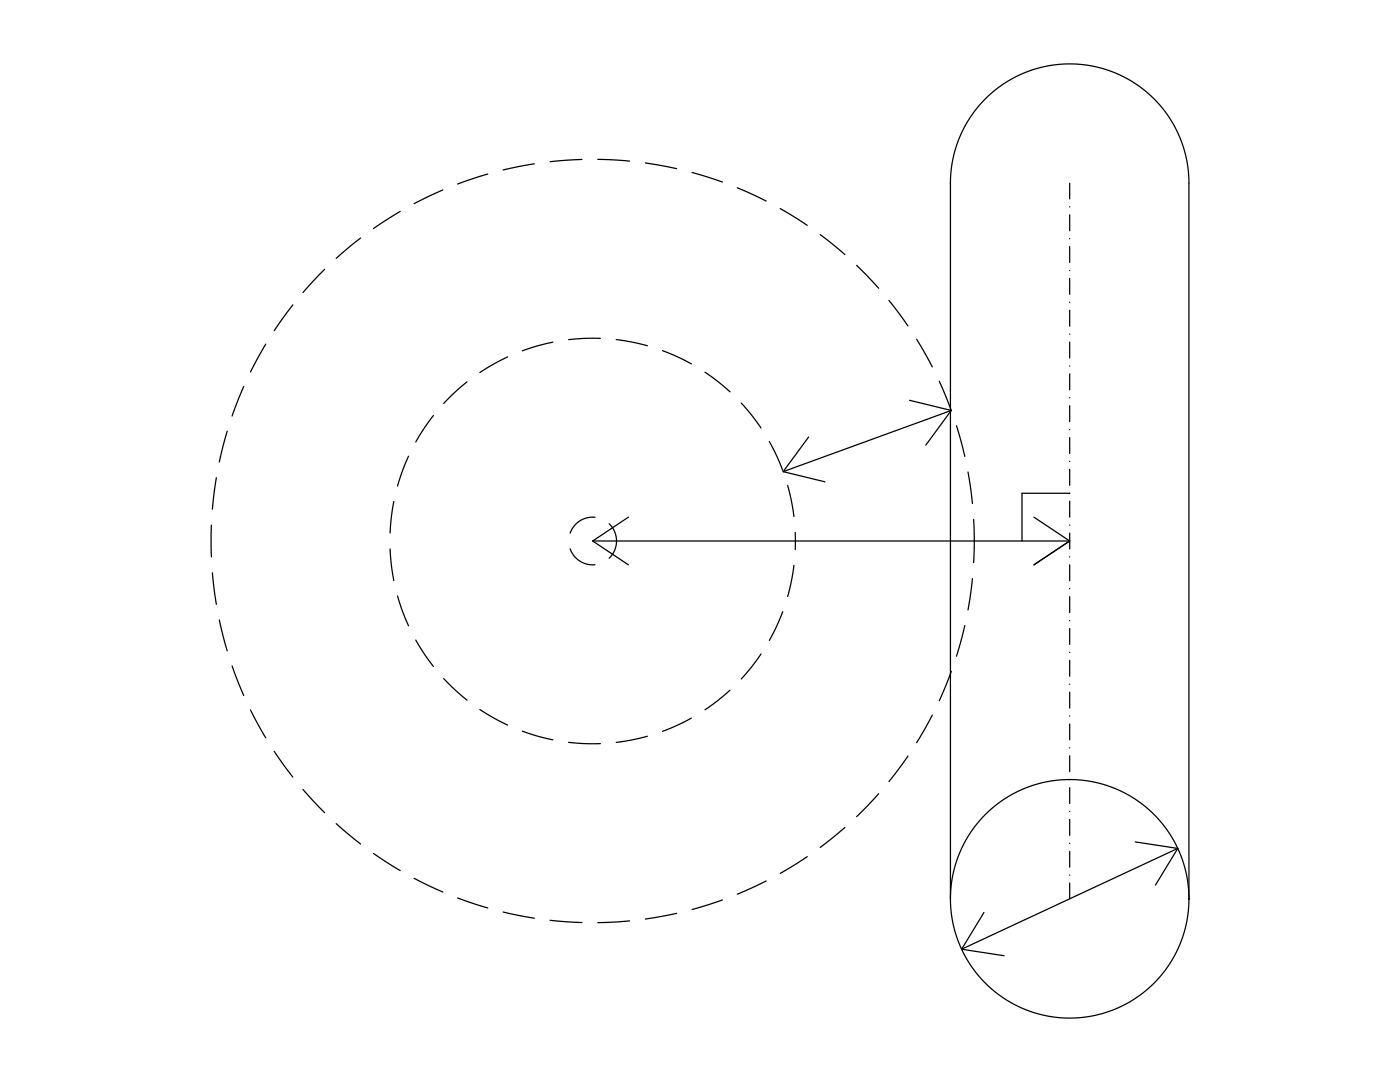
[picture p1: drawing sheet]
<svg xmlns="http://www.w3.org/2000/svg" width="279mm" height="216mm" viewBox="0 0 279 216" stroke-linecap="round" stroke-linejoin="round" font-family="sans-serif">
<g fill="none" stroke="#000" stroke-width=".25">
<path d="M88.4 37.9l-5.8 2.7M97.3 34.7l-6 2M106.6 32.7l-6.2 1.2M116.1 31.8l-6.3 .5M119.3 31.8l6.3 .3M128.8 32.5l6.2 1.2M138.1 34.4l6.1 1.9M147.1 37.5l5.8 2.6M213.5 36.6v3.1M64.8 53.7l-4.3 4.7M72 47.5l-4.9 4.1M79.9 42.2l-5.4 3.4"/>
<path d="M155.7 41.6l5.4 3.4M163.7 46.8l4.9 4M171 52.9l4.4 4.6M177.4 59.9l3.8 5.1M213.5 41.3h.1M213.5 42.9v3.1M213.5 47.6h.1M213.5 49.2v3.2M213.5 54h.1M213.5 55.6v3.1M48.6 77.1l-2.3 5.9M53 68.7l-3 5.5"/>
<path d="M58.4 60.8l-3.7 5.2M93.2 76.2l-2.4 2.1-2.2 2.2M101.3 71.2l-2.9 1.5-2.6 1.6M110.3 68.3l-3 .7-3.1 1M119.8 67.5h-3.2l-3.1 .3M123 67.8l3.1 .5 3.1 .7M132.2 70l2.9 1.2 2.9 1.4M140.7 74.3l2.6 1.9 2.4 2M181.5 79.9l8.3 2M182.9 67.7l3.2 5.5M187.4 76.1l2.5 5.8M213.5 60.3h.1"/>
<path d="M213.5 61.9v3.2M213.5 66.7h.1M213.5 68.3v3.1M213.5 73h.1M213.5 74.6v3.2M213.5 79.4h.1M43.2 95.3l-.8 6.3M45.3 86l-1.5 6.2M81.5 91l-1.2 3-1 3M86.5 82.9l-1.8 2.5-1.7 2.8M147.9 80.4l2.1 2.4 1.9 2.6M153.5 88.1l1.5 2.9 1.2 2.9"/>
<path d="M156.3 94.1l8.3 2M157.2 96.9l.7 3.1 .5 3.1M161.4 87.2l-5.1 6.9M189.8 81.9l-33.5 12.2M189.8 81.9l-5 6.9M190.9 85l1.6 6.1M193.2 94.2l.9 6.3M213.5 81v3.1M213.5 85.7h.1M213.5 87.3v3.2M213.5 92.1h.1M213.5 93.7v3.1"/>
<path d="M213.5 98.4h-9.5v9.5M42.2 104.8v6.3M42.4 114.3l.8 6.3M77.9 109.5l.2 3.2 .5 3.1M78.6 100.1l-.5 3.1-.2 3.2M79.3 118.9l1 3 1.2 3M113.8 109.5l.7 1.4 1.2 1.1 1.5 .6 1.5 .1M118.3 107.9h95.2M118.3 107.9l7.1 4.8M118.7 103.2l-1.5 .1-1.5 .6-1.2 1.1-.7 1.4M121.6 104.5l1.1 1.6 .3 1.8-.3 1.9-1.1 1.6M125.4 103.2l-7.1 4.7"/>
<path d="M158.4 112.8l-.5 3.1-.7 3.1M158.7 106.3v1.6M158.7 107.9v1.7M158.7 107.9v.1M194.1 115.4l-.9 6.3M194.3 103.6l.1 4.3M194.4 107.9l-.1 4.4M194.4 107.9v.1M206.3 103.2l7.2 4.7M213.5 100v3.2M213.5 104.8h.1M213.5 106.4v3.1"/>
<path d="M213.5 111.1h.1M213.5 112.7v3.2M213.5 117.5h.1M213.5 119.1v3.1M213.5 107.9l-7.2 4.8M43.8 123.7l1.5 6.2M46.3 132.9l2.3 5.9M83 127.7l1.7 2.8 1.8 2.5M88.6 135.4l2.2 2.2 2.4 2.1M145.7 137.7l-2.4 2-2.6 1.9M151.9 130.5l-1.9 2.6-2.1 2.4M156.2 122l-1.2 2.9-1.5 2.9"/>
<path d="M189.9 134l-2.5 5.8M192.5 124.8l-1.6 6.1M213.5 123.8h.1M213.5 125.4v3.2M213.5 130.2h.1M213.5 131.8v3.1M213.5 136.5h.1M213.5 138.1v3.2M50 141.7l3 5.5M54.7 149.9l3.7 5.2M60.5 157.5l4.3 4.7M95.8 141.6l2.6 1.6 2.9 1.5"/>
<path d="M104.2 145.9l3.1 1 3 .7M113.5 148.1l3.1 .3h3.2M129.2 146.9l-3.1 .7-3.1 .5M138 143.3l-2.9 1.4-2.9 1.2M175.4 158.4l-4.4 4.6M181.2 150.9l-3.8 5.1M186.1 142.7l-3.2 5.5M213.5 142.9h.1M213.5 144.5v3.1M213.5 149.2h.1M213.5 150.8v3.2M213.5 155.6h.1"/>
<path d="M213.5 157.2v3.1M67.1 164.3l4.9 4.1M74.5 170.3l5.4 3.4M82.6 175.3l5.8 2.7M91.3 179.2l6 2M144.2 179.6l-6.1 1.9M152.9 175.8l-5.8 2.6M161.1 170.9l-5.4 3.4M168.6 165.1l-4.9 4M189.7 179.3v-142.7l.2-3.4 1-4.2 1.7-3.9 2.4-3.5 2.9-3.1 3.5-2.4 3.8-1.9 4.1-1.1 4.2-.3 4.2 .3 4.1 1.1 3.8 1.9 3.4 2.4 3 3.1 2.3 3.5 1.7 3.9 1 4.2 .3 3.4v142.7M213.5 161.9h.1M213.5 163.5v3.2"/>
<path d="M213.5 168.3h.1M213.5 169.9v3.1M213.5 174.6h.1M213.5 176.2v3.1M226.6 168l8.4 1.3M235 169.3l-43.1 20.1M235 169.3l-4.4 7.3M100.4 182l6.2 1.2M109.8 183.6l6.3 .5M125.6 183.8l-6.3 .3M135 182.2l-6.2 1.2M191.9 189.4l8.5 1.3"/>
<path d="M196.4 182.1l-4.5 7.3"/>
<circle cx="213.5" cy="179.3" r="23.8"/>
</g>
</svg>
